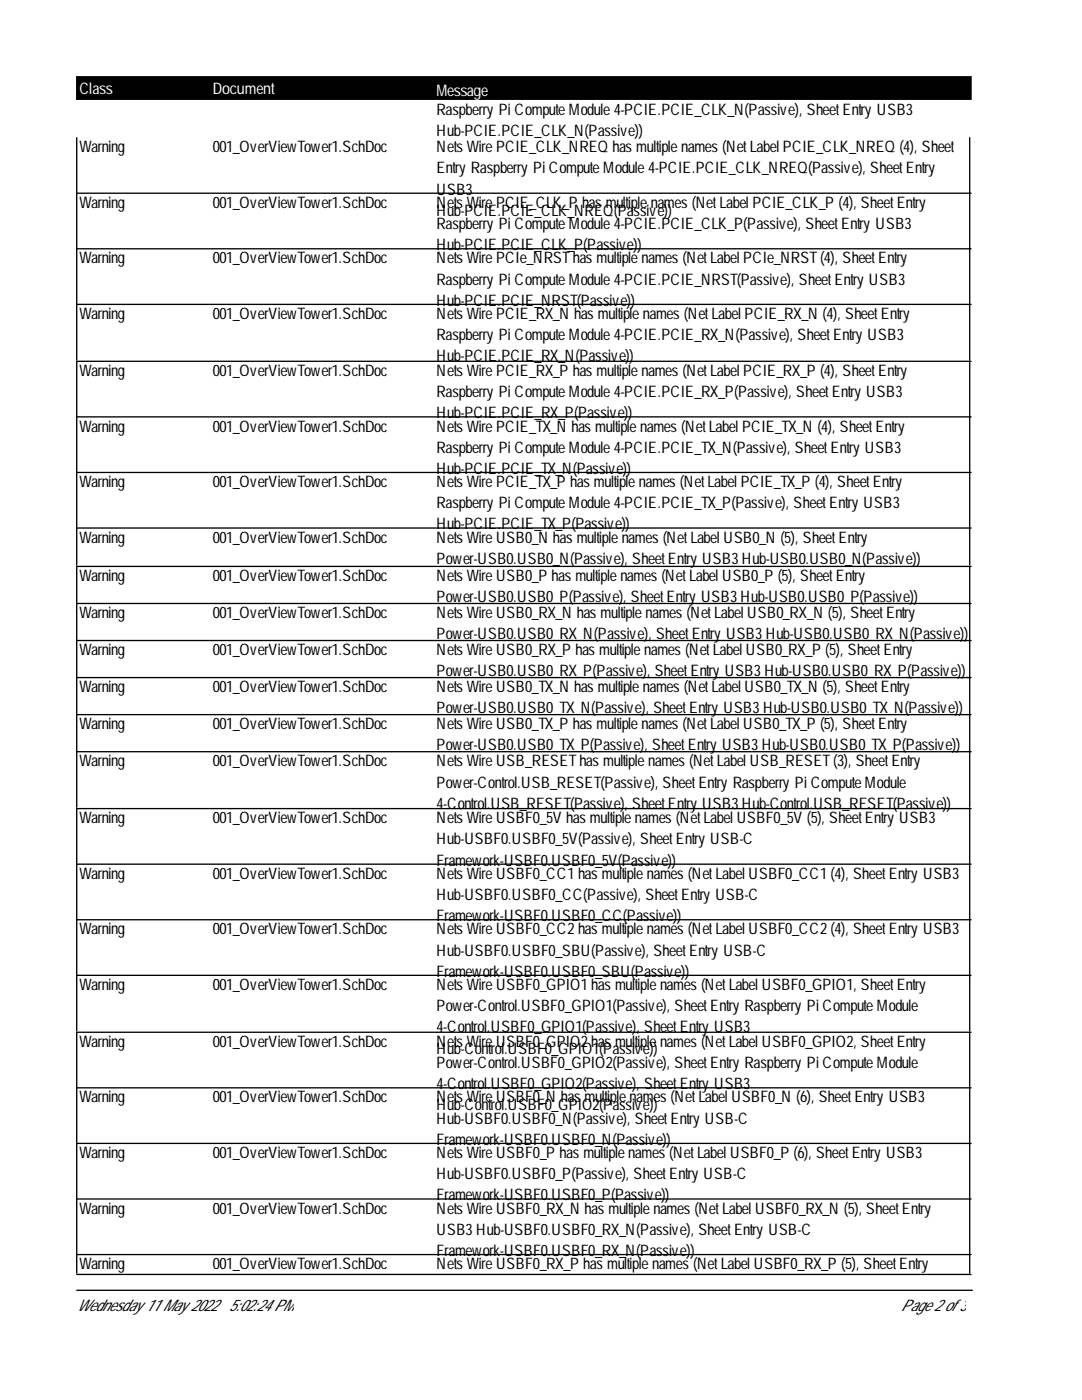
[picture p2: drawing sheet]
<svg xmlns="http://www.w3.org/2000/svg" width="216mm" height="279mm" viewBox="0 0 216 279" stroke-linecap="round" stroke-linejoin="round" font-family="sans-serif">
<defs><g id="words">
<g font-size="3.2" fill="#fff">
<text x="15.8" y="18.8">Class</text>
<text x="42.5" y="18.8">Document</text>
<text x="87.1" y="19.1">Message</text>
</g>
<g font-size="3.2">
<text x="87.1" y="23">Raspberry Pi Compute Module 4-PCIE.PCIE_CLK_N(Passive), SheetEntry USB3</text>
<text x="87.1" y="27.2">Hub-PCIE.PCIE_CLK_N(Passive))</text>
<text x="15.8" y="30.4">Warning</text>
<text x="42.5" y="30.4">001_OverViewTower1.SchDoc</text>
<text x="87.1" y="30.4">Nets Wire PCIE_CLK_NREQ has multiple names (NetLabel PCIE_CLK_NREQ (4), Sheet</text>
<text x="87.1" y="34.6">Entry Raspberry Pi Compute Module 4-PCIE.PCIE_CLK_NREQ(Passive), SheetEntry</text>
<text x="15.8" y="41.5">Warning</text>
<text x="42.5" y="41.5">001_OverViewTower1.SchDoc</text>
<text x="87.1" y="38.8">USB3</text>
<text x="87.1" y="41.5">Nets Wire PCIE_CLK_P has multiple names (NetLabel PCIE_CLK_P (4), SheetEntry</text>
<text x="87.1" y="43.1">Hub-PCIE.PCIE_CLK_NREQ(Passive))</text>
<text x="87.1" y="45.7">Raspberry Pi Compute Module 4-PCIE.PCIE_CLK_P(Passive), SheetEntry USB3</text>
<text x="15.8" y="52.6">Warning</text>
<text x="42.5" y="52.6">001_OverViewTower1.SchDoc</text>
<text x="87.1" y="49.9">Hub-PCIE.PCIE_CLK_P(Passive))</text>
<text x="87.1" y="52.6">Nets Wire PCIe_NRSThas multiple names (NetLabel PCIe_NRST(4), SheetEntry</text>
<text x="87.1" y="56.8">Raspberry Pi Compute Module 4-PCIE.PCIE_NRST(Passive), SheetEntry USB3</text>
<text x="15.8" y="63.7">Warning</text>
<text x="42.5" y="63.7">001_OverViewTower1.SchDoc</text>
<text x="87.1" y="61">Hub-PCIE.PCIE_NRST(Passive))</text>
<text x="87.1" y="63.7">Nets Wire PCIE_RX_N has multiple names (NetLabel PCIE_RX_N (4), SheetEntry</text>
<text x="87.1" y="67.9">Raspberry Pi Compute Module 4-PCIE.PCIE_RX_N(Passive), SheetEntry USB3</text>
<text x="15.8" y="75">Warning</text>
<text x="42.5" y="75">001_OverViewTower1.SchDoc</text>
<text x="87.1" y="72.1">Hub-PCIE.PCIE_RX_N(Passive))</text>
<text x="87.1" y="75">Nets Wire PCIE_RX_P has multiple names (NetLabel PCIE_RX_P (4), SheetEntry</text>
<text x="87.1" y="79.3">Raspberry Pi Compute Module 4-PCIE.PCIE_RX_P(Passive), SheetEntry USB3</text>
<text x="87.1" y="83.5">Hub-PCIE.PCIE_RX_P(Passive))</text>
<text x="15.8" y="86.1">Warning</text>
<text x="42.5" y="86.1">001_OverViewTower1.SchDoc</text>
<text x="87.1" y="86.1">Nets Wire PCIE_TX_N has multiple names (NetLabel PCIE_TX_N (4), SheetEntry</text>
<text x="87.1" y="90.3">Raspberry Pi Compute Module 4-PCIE.PCIE_TX_N(Passive), SheetEntry USB3</text>
<text x="87.1" y="94.6">Hub-PCIE.PCIE_TX_N(Passive))</text>
<text x="15.8" y="97.2">Warning</text>
<text x="42.5" y="97.2">001_OverViewTower1.SchDoc</text>
<text x="87.1" y="97.2">Nets Wire PCIE_TX_P has multiple names (NetLabel PCIE_TX_P (4), SheetEntry</text>
<text x="87.1" y="101.4">Raspberry Pi Compute Module 4-PCIE.PCIE_TX_P(Passive), SheetEntry USB3</text>
<text x="87.1" y="105.7">Hub-PCIE.PCIE_TX_P(Passive))</text>
<text x="15.8" y="108.3">Warning</text>
<text x="42.5" y="108.3">001_OverViewTower1.SchDoc</text>
<text x="87.1" y="108.3">Nets Wire USB0_N has multiple names (NetLabel USB0_N (5), SheetEntry</text>
<text x="87.1" y="112.5">Power-USB0.USB0_N(Passive), SheetEntry USB3Hub-USB0.USB0_N(Passive))</text>
<text x="15.8" y="116">Warning</text>
<text x="42.5" y="116">001_OverViewTower1.SchDoc</text>
<text x="87.1" y="116">Nets Wire USB0_P has multiple names (NetLabel USB0_P (5), SheetEntry</text>
<text x="15.8" y="123.4">Warning</text>
<text x="42.5" y="123.4">001_OverViewTower1.SchDoc</text>
<text x="87.1" y="120.2">Power-USB0.USB0_P(Passive), SheetEntry USB3Hub-USB0.USB0_P(Passive))</text>
<text x="87.1" y="123.4">Nets Wire USB0_RX_N has multiple names (NetLabel USB0_RX_N (5), SheetEntry</text>
<text x="15.8" y="130.8">Warning</text>
<text x="42.5" y="130.8">001_OverViewTower1.SchDoc</text>
<text x="87.1" y="127.6">Power-USB0.USB0_RX_N(Passive), SheetEntry USB3Hub-USB0.USB0_RX_N(Passive))</text>
<text x="87.1" y="130.8">Nets Wire USB0_RX_P has multiple names (NetLabel USB0_RX_P (5), SheetEntry</text>
<text x="87.1" y="135">Power-USB0.USB0_RX_P(Passive), SheetEntry USB3Hub-USB0.USB0_RX_P(Passive))</text>
<text x="15.8" y="138.1">Warning</text>
<text x="42.5" y="138.1">001_OverViewTower1.SchDoc</text>
<text x="87.1" y="138.1">Nets Wire USB0_TX_N has multiple names (NetLabel USB0_TX_N (5), SheetEntry</text>
<text x="87.1" y="142.4">Power-USB0.USB0_TX_N(Passive), SheetEntry USB3Hub-USB0.USB0_TX_N(Passive))</text>
<text x="15.8" y="145.5">Warning</text>
<text x="42.5" y="145.5">001_OverViewTower1.SchDoc</text>
<text x="87.1" y="145.5">Nets Wire USB0_TX_P has multiple names (NetLabel USB0_TX_P (5), SheetEntry</text>
<text x="87.1" y="149.8">Power-USB0.USB0_TX_P(Passive), SheetEntry USB3Hub-USB0.USB0_TX_P(Passive))</text>
<text x="15.8" y="152.9">Warning</text>
<text x="42.5" y="152.9">001_OverViewTower1.SchDoc</text>
<text x="87.1" y="152.9">Nets Wire USB_RESEThas multiple names (NetLabel USB_RESET(3), SheetEntry</text>
<text x="87.1" y="157.2">Power-Control.USB_RESET(Passive), SheetEntry Raspberry Pi Compute Module</text>
<text x="87.1" y="161.4">4-Control.USB_RESET(Passive), SheetEntry USB3Hub-Control.USB_RESET(Passive))</text>
<text x="15.8" y="164.3">Warning</text>
<text x="42.5" y="164.3">001_OverViewTower1.SchDoc</text>
<text x="87.1" y="164.3">Nets Wire USBF0_5V has multiple names (NetLabel USBF0_5V (5), SheetEntry USB3</text>
<text x="87.1" y="168.5">Hub-USBF0.USBF0_5V(Passive), SheetEntry USB-C</text>
<text x="87.1" y="172.7">Framework-USBF0.USBF0_5V(Passive))</text>
<text x="15.8" y="175.4">Warning</text>
<text x="42.5" y="175.4">001_OverViewTower1.SchDoc</text>
<text x="87.1" y="175.4">Nets Wire USBF0_CC1 has multiple names (NetLabel USBF0_CC1 (4), SheetEntry USB3</text>
<text x="87.1" y="179.6">Hub-USBF0.USBF0_CC(Passive), SheetEntry USB-C</text>
<text x="87.1" y="183.8">Framework-USBF0.USBF0_CC(Passive))</text>
<text x="15.8" y="186.5">Warning</text>
<text x="42.5" y="186.5">001_OverViewTower1.SchDoc</text>
<text x="87.1" y="186.5">Nets Wire USBF0_CC2has multiple names (NetLabel USBF0_CC2(4), SheetEntry USB3</text>
<text x="87.1" y="190.7">Hub-USBF0.USBF0_SBU(Passive), SheetEntry USB-C</text>
<text x="15.8" y="197.6">Warning</text>
<text x="42.5" y="197.6">001_OverViewTower1.SchDoc</text>
<text x="87.1" y="194.9">Framework-USBF0.USBF0_SBU(Passive))</text>
<text x="87.1" y="197.6">Nets Wire USBF0_GPIO1 has multiple names (NetLabel USBF0_GPIO1, SheetEntry</text>
<text x="87.1" y="201.8">Power-Control.USBF0_GPIO1(Passive), SheetEntry Raspberry Pi Compute Module</text>
<text x="15.8" y="208.9">Warning</text>
<text x="42.5" y="208.9">001_OverViewTower1.SchDoc</text>
<text x="87.1" y="206">4-Control.USBF0_GPIO1(Passive), SheetEntry USB3</text>
<text x="87.1" y="208.9">Nets Wire USBF0_GPIO2has multiple names (NetLabel USBF0_GPIO2, SheetEntry</text>
<text x="87.1" y="210.3">Hub-Control.USBF0_GPIO1(Passive))</text>
<text x="87.1" y="213.2">Power-Control.USBF0_GPIO2(Passive), SheetEntry Raspberry Pi Compute Module</text>
<text x="15.8" y="220">Warning</text>
<text x="42.5" y="220">001_OverViewTower1.SchDoc</text>
<text x="87.1" y="217.4">4-Control.USBF0_GPIO2(Passive), SheetEntry USB3</text>
<text x="87.1" y="221.6">Hub-Control.USBF0_GPIO2(Passive))</text>
<text x="87.1" y="220">Nets Wire USBF0_N has multiple names (NetLabel USBF0_N (6), SheetEntry USB3</text>
<text x="87.1" y="224.2">Hub-USBF0.USBF0_N(Passive), SheetEntry USB-C</text>
<text x="15.8" y="231.1">Warning</text>
<text x="42.5" y="231.1">001_OverViewTower1.SchDoc</text>
<text x="87.1" y="228.5">Framework-USBF0.USBF0_N(Passive))</text>
<text x="87.1" y="231.1">Nets Wire USBF0_P has multiple names (NetLabel USBF0_P (6), SheetEntry USB3</text>
<text x="87.1" y="235.3">Hub-USBF0.USBF0_P(Passive), SheetEntry USB-C</text>
<text x="87.1" y="239.6">Framework-USBF0.USBF0_P(Passive))</text>
<text x="15.8" y="242.2">Warning</text>
<text x="42.5" y="242.2">001_OverViewTower1.SchDoc</text>
<text x="87.1" y="242.2">Nets Wire USBF0_RX_N has multiple names (NetLabel USBF0_RX_N (5), SheetEntry</text>
<text x="87.1" y="246.4">USB3Hub-USBF0.USBF0_RX_N(Passive), SheetEntry USB-C</text>
<text x="87.1" y="250.7">Framework-USBF0.USBF0_RX_N(Passive))</text>
<text x="15.8" y="253.3">Warning</text>
<text x="42.5" y="253.3">001_OverViewTower1.SchDoc</text>
<text x="87.1" y="253.3">Nets Wire USBF0_RX_P has multiple names (NetLabel USBF0_RX_P (5), SheetEntry</text>
<text x="15.3" y="261.7">Wednesday 11 May 2022</text>
<text x="45.7" y="261.7">5:02:24PM</text>
<text x="179.8" y="261.7">Page 2of3</text>
</g>
</g></defs>
<path d="M15.3 15.3h178.5v4.5h-178.5z" fill="#000" stroke="#000" stroke-width=".26"/>
<g fill="none" stroke="#000" stroke-width=".26">
<path d="M15.3 38.6h178.5M15.3 27.5v44.3M193.5 27.5v44.3M15.3 49.7h178.5M15.3 60.7h178.5M193.5 72.1v40.7M193.8 72.1h-178.5v40.7M15.3 83.2h178.5M15.3 94.3h178.5M15.3 105.4h178.5M193.5 113v48.1M193.8 113h-178.5v48.1"/>
<path d="M15.3 120.4h178.5M15.3 127.8h178.5M15.3 135.2h178.5M15.3 142.6h178.5M15.3 150h178.5M15.3 172.5h178.5M193.5 161.4v44.3M193.8 161.4h-178.5v44.3M15.3 183.6h178.5M15.3 194.7h178.5M15.3 217.1h178.5M193.5 206v48.1"/>
<path d="M193.8 206h-178.5v48.1M15.3 228.2h178.5M15.3 239.3h178.5M15.3 250.4h178.5M15.3 254.3h178.5M15.3 257.5h178.7"/>
</g>
<use href="#words"/>
</svg>
